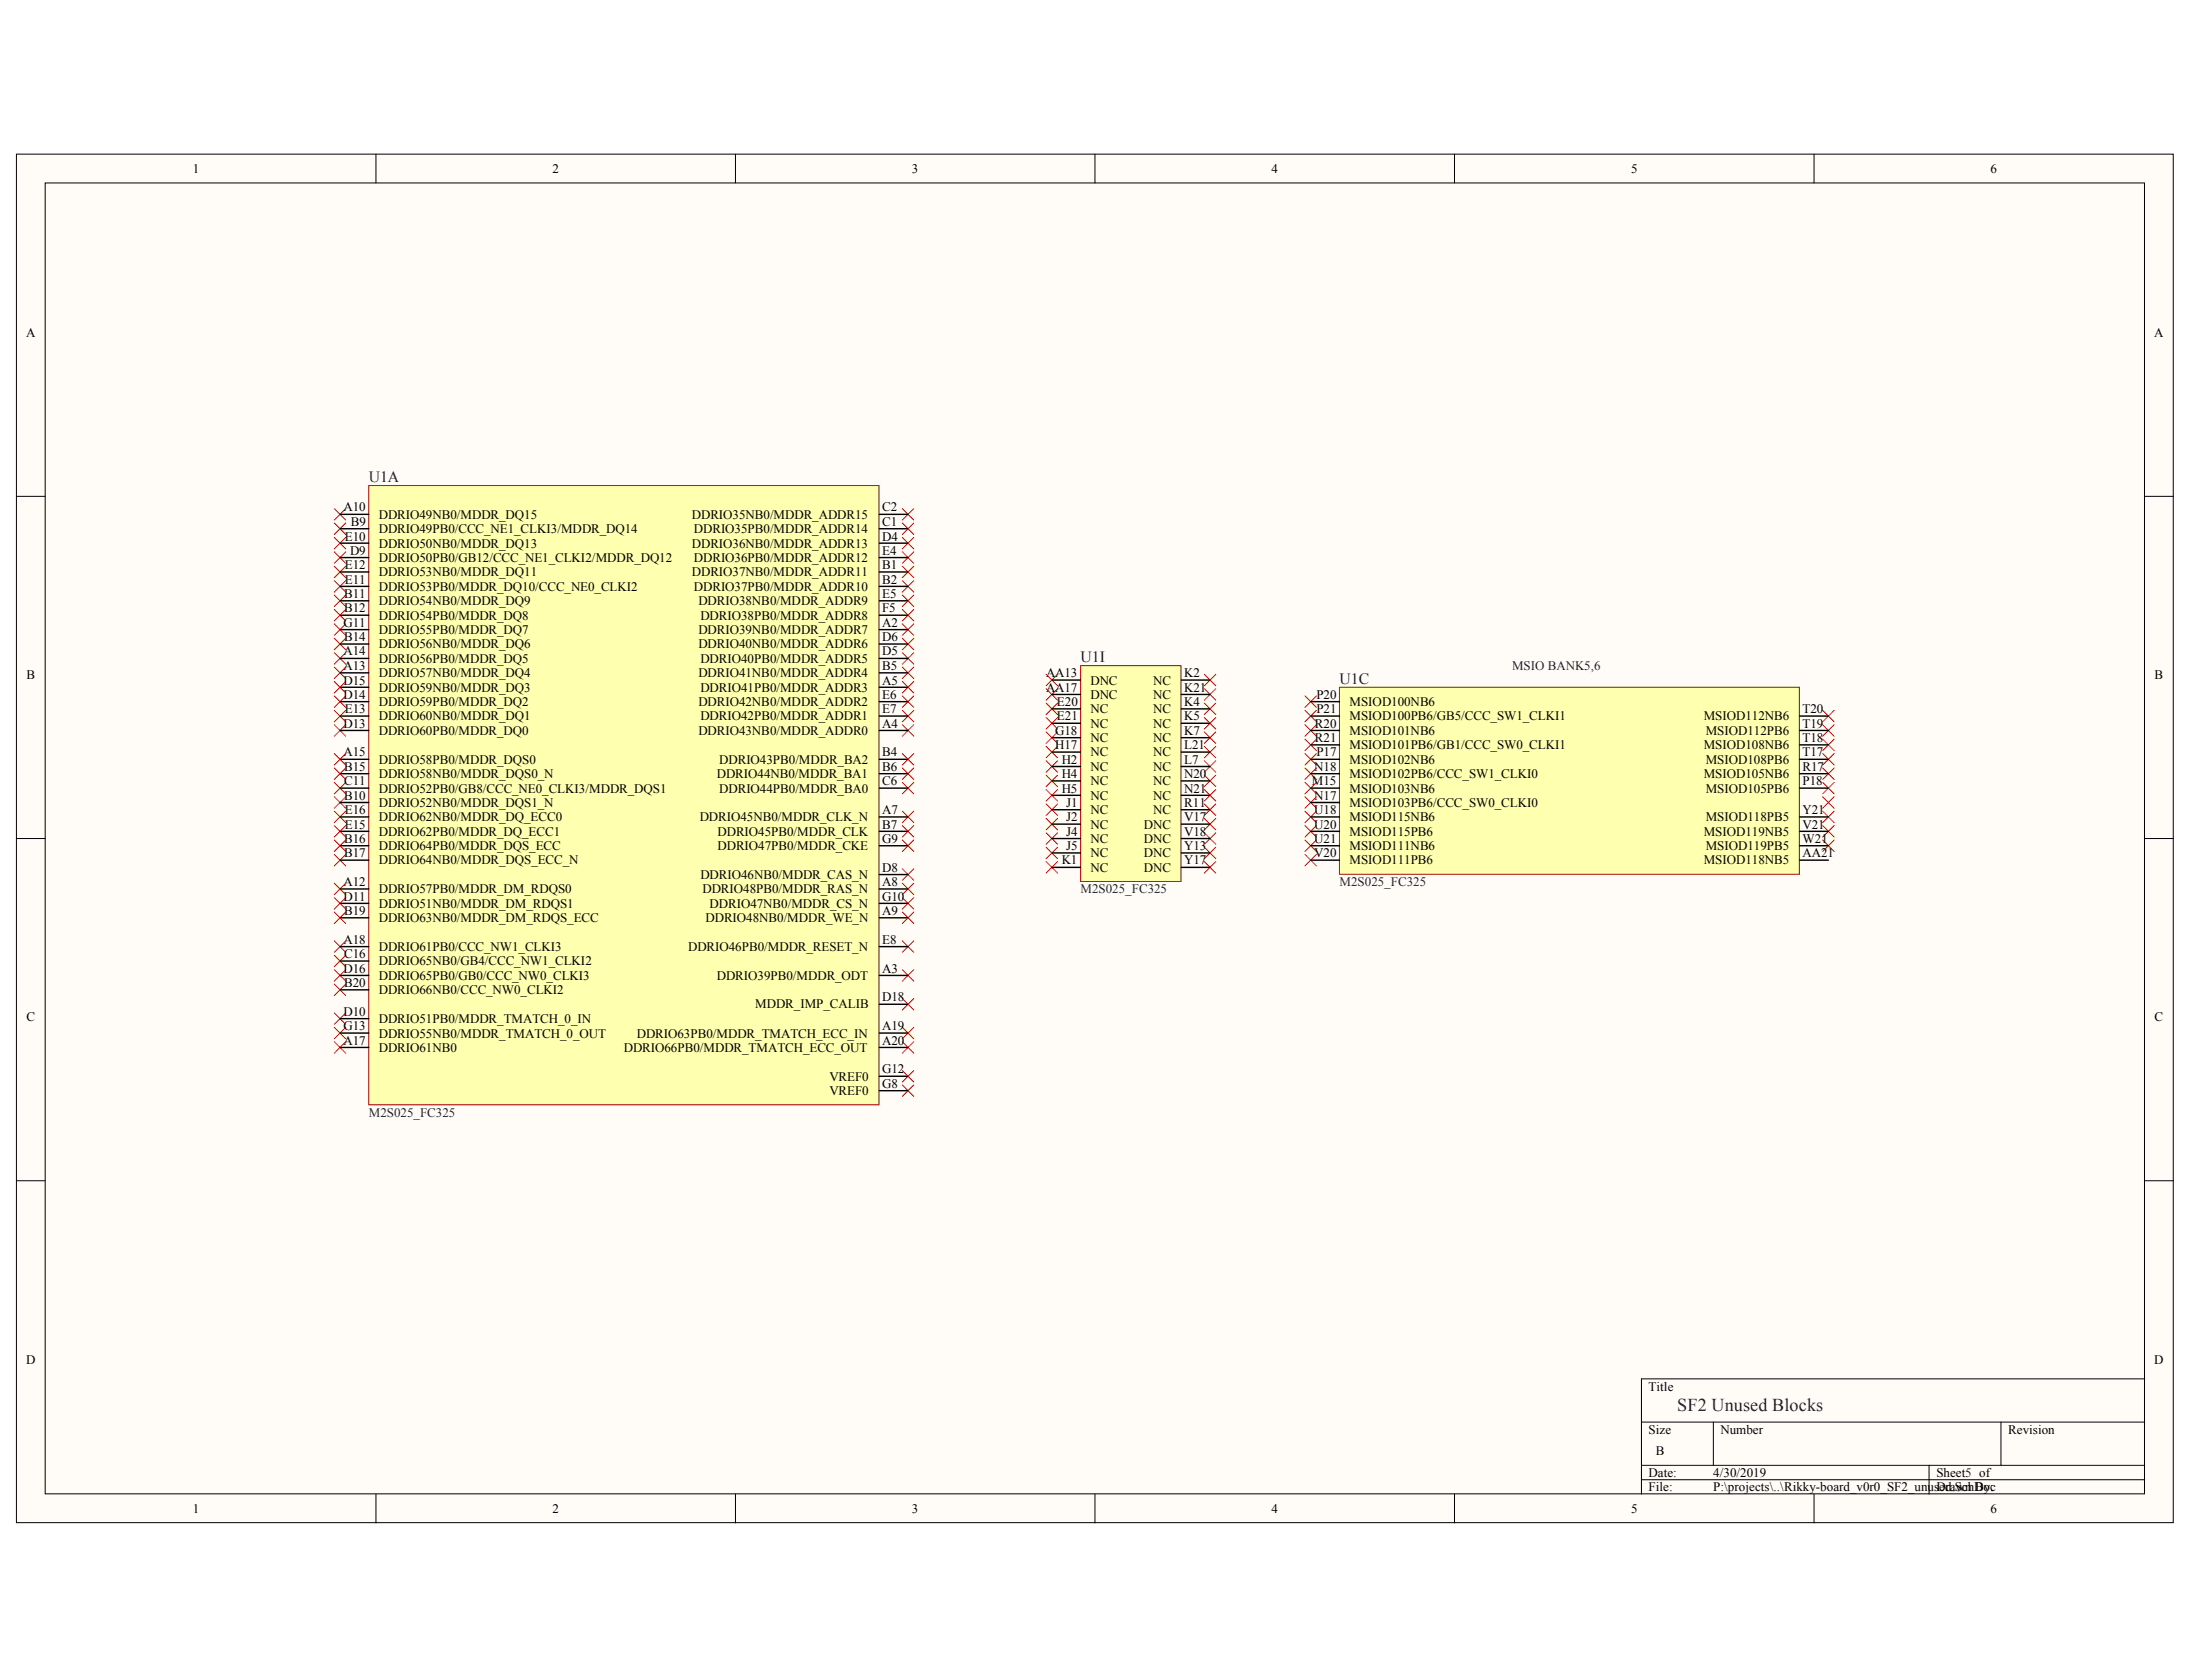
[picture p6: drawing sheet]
<svg xmlns="http://www.w3.org/2000/svg" width="271mm" height="207mm" viewBox="0 0 271 207" stroke-linecap="round" stroke-linejoin="round" font-family="sans-serif">
<defs><g id="words">
<text font-size="2.2" fill="#000080" x="206.8" y="174">SF2 Unused Blocks</text>
<g font-size="1.9" fill="#000080">
<text x="45.5" y="59.5">U1A</text>
<text x="133.3" y="81.7">U1I</text>
<text x="165.2" y="84.3">U1C</text>
</g>
<g font-size="1.6">
<text x="23.8" y="21.3">1</text>
<text x="68.1" y="21.3">2</text>
<text x="112.5" y="21.3">3</text>
<text x="156.8" y="21.3">4</text>
<text x="201.2" y="21.3">5</text>
<text x="245.5" y="21.3">6</text>
<text x="3.2" y="41.6">A</text>
<text x="265.7" y="41.6">A</text>
<text x="42.4" y="63.1">A10</text>
<text x="43.3" y="64.9">B9</text>
<text x="46.7" y="64">DDRIO49NB0/MDDR_DQ15</text>
<text x="46.7" y="65.7">DDRIO49PB0/CCC_NE1_CLKI3/MDDR_DQ14</text>
<text x="85.3" y="64">DDRIO35NB0/MDDR_ADDR15</text>
<text x="85.6" y="65.7">DDRIO35PB0/MDDR_ADDR14</text>
<text x="108.8" y="64.9">C1</text>
<text x="108.8" y="63.1">C2</text>
<text x="42.5" y="66.7">E10</text>
<text x="42.5" y="70.2">E12</text>
<text x="42.5" y="72">E11</text>
<text x="43.2" y="68.4">D9</text>
<text x="46.7" y="67.6">DDRIO50NB0/MDDR_DQ13</text>
<text x="46.7" y="69.3">DDRIO50PB0/GB12/CCC_NE1_CLKI2/MDDR_DQ12</text>
<text x="46.7" y="71.1">DDRIO53NB0/MDDR_DQ11</text>
<text x="85.3" y="67.6">DDRIO36NB0/MDDR_ADDR13</text>
<text x="85.3" y="71.1">DDRIO37NB0/MDDR_ADDR11</text>
<text x="85.6" y="69.3">DDRIO36PB0/MDDR_ADDR12</text>
<text x="108.8" y="66.7">D4</text>
<text x="108.8" y="68.4">E4</text>
<text x="108.8" y="70.2">B1</text>
<text x="108.8" y="72">B2</text>
<text x="42.4" y="77.3">G11</text>
<text x="42.4" y="73.8">B11</text>
<text x="42.4" y="75.5">B12</text>
<text x="46.7" y="72.9">DDRIO53PB0/MDDR_DQ10/CCC_NE0_CLKI2</text>
<text x="46.7" y="74.6">DDRIO54NB0/MDDR_DQ9</text>
<text x="46.7" y="76.4">DDRIO54PB0/MDDR_DQ8</text>
<text x="85.6" y="72.9">DDRIO37PB0/MDDR_ADDR10</text>
<text x="86.1" y="74.6">DDRIO38NB0/MDDR_ADDR9</text>
<text x="86.4" y="76.4">DDRIO38PB0/MDDR_ADDR8</text>
<text x="108.8" y="73.8">E5</text>
<text x="108.8" y="75.5">F5</text>
<text x="108.8" y="77.3">A2</text>
<text x="3.2" y="83.8">B</text>
<text x="42.4" y="80.8">A14</text>
<text x="42.4" y="82.7">A13</text>
<text x="42.4" y="79.1">B14</text>
<text x="46.7" y="78.2">DDRIO55PB0/MDDR_DQ7</text>
<text x="46.7" y="80">DDRIO56NB0/MDDR_DQ6</text>
<text x="46.7" y="81.8">DDRIO56PB0/MDDR_DQ5</text>
<text x="46.7" y="83.5">DDRIO57NB0/MDDR_DQ4</text>
<text x="86.1" y="78.2">DDRIO39NB0/MDDR_ADDR7</text>
<text x="86.1" y="80">DDRIO40NB0/MDDR_ADDR6</text>
<text x="86.1" y="83.5">DDRIO41NB0/MDDR_ADDR4</text>
<text x="86.4" y="81.8">DDRIO40PB0/MDDR_ADDR5</text>
<text x="108.8" y="79.1">D6</text>
<text x="108.8" y="80.8">D5</text>
<text x="108.8" y="82.7">B5</text>
<text x="129" y="83.5">AA13</text>
<text x="146" y="83.5">K2</text>
<text x="265.7" y="83.8">B</text>
<text x="42.4" y="84.4">D15</text>
<text x="42.4" y="86.2">D14</text>
<text x="42.4" y="89.7">D13</text>
<text x="42.5" y="88">E13</text>
<text x="46.7" y="85.3">DDRIO59NB0/MDDR_DQ3</text>
<text x="46.7" y="87.1">DDRIO59PB0/MDDR_DQ2</text>
<text x="46.7" y="88.9">DDRIO60NB0/MDDR_DQ1</text>
<text x="86.1" y="87.1">DDRIO42NB0/MDDR_ADDR2</text>
<text x="86.4" y="85.3">DDRIO41PB0/MDDR_ADDR3</text>
<text x="86.4" y="88.9">DDRIO42PB0/MDDR_ADDR1</text>
<text x="108.8" y="84.4">A5</text>
<text x="108.8" y="86.2">E6</text>
<text x="108.8" y="88">E7</text>
<text x="108.8" y="89.7">A4</text>
<text x="129" y="85.3">AA17</text>
<text x="130.3" y="87.1">E20</text>
<text x="130.3" y="88.9">E21</text>
<text x="134.5" y="88">NC</text>
<text x="134.5" y="89.7">NC</text>
<text x="134.5" y="86.2">DNC</text>
<text x="134.5" y="84.4">DNC</text>
<text x="142.2" y="88">NC</text>
<text x="142.2" y="89.7">NC</text>
<text x="142.2" y="84.4">NC</text>
<text x="142.2" y="86.2">NC</text>
<text x="146" y="87.1">K4</text>
<text x="146" y="88.9">K5</text>
<text x="146" y="85.3">K21</text>
<text x="162.2" y="89.7">R20</text>
<text x="162.3" y="88">P21</text>
<text x="162.3" y="86.2">P20</text>
<text x="166.4" y="88.9">MSIOD100PB6/GB5/CCC_SW1_CLKI1</text>
<text x="166.4" y="87.1">MSIOD100NB6</text>
<text x="210.1" y="88.9">MSIOD112NB6</text>
<text x="222.3" y="88">T20</text>
<text x="222.3" y="89.7">T19</text>
<text x="42.4" y="93.3">A15</text>
<text x="42.4" y="95.1">B15</text>
<text x="46.7" y="96">DDRIO58NB0/MDDR_DQS0_N</text>
<text x="46.7" y="94.2">DDRIO58PB0/MDDR_DQS0</text>
<text x="46.7" y="90.6">DDRIO60PB0/MDDR_DQ0</text>
<text x="86.1" y="90.6">DDRIO43NB0/MDDR_ADDR0</text>
<text x="88.4" y="96">DDRIO44NB0/MDDR_BA1</text>
<text x="88.7" y="94.2">DDRIO43PB0/MDDR_BA2</text>
<text x="108.8" y="93.3">B4</text>
<text x="108.8" y="95.1">B6</text>
<text x="130.1" y="90.6">G18</text>
<text x="130.1" y="92.4">H17</text>
<text x="130.9" y="96">H4</text>
<text x="130.9" y="94.2">H2</text>
<text x="134.5" y="95.1">NC</text>
<text x="134.5" y="91.5">NC</text>
<text x="134.5" y="93.3">NC</text>
<text x="142.2" y="91.5">NC</text>
<text x="142.2" y="95.1">NC</text>
<text x="142.2" y="93.3">NC</text>
<text x="146" y="90.6">K7</text>
<text x="146" y="94.2">L7</text>
<text x="146" y="92.4">L21</text>
<text x="146" y="96">N20</text>
<text x="162.1" y="95.1">N18</text>
<text x="162.2" y="91.5">R21</text>
<text x="162.3" y="93.3">P17</text>
<text x="166.4" y="90.6">MSIOD101NB6</text>
<text x="166.4" y="92.4">MSIOD101PB6/GB1/CCC_SW0_CLKI1</text>
<text x="166.4" y="94.2">MSIOD102NB6</text>
<text x="166.4" y="96">MSIOD102PB6/CCC_SW1_CLKI0</text>
<text x="210.1" y="92.4">MSIOD108NB6</text>
<text x="210.1" y="96">MSIOD105NB6</text>
<text x="210.4" y="90.6">MSIOD112PB6</text>
<text x="210.4" y="94.2">MSIOD108PB6</text>
<text x="222.3" y="91.5">T18</text>
<text x="222.3" y="93.3">T17</text>
<text x="222.3" y="95.1">R17</text>
<text x="42.4" y="98.6">B10</text>
<text x="42.4" y="96.9">C11</text>
<text x="42.5" y="100.4">E16</text>
<text x="46.7" y="99.5">DDRIO52NB0/MDDR_DQS1_N</text>
<text x="46.7" y="97.8">DDRIO52PB0/GB8/CCC_NE0_CLKI3/MDDR_DQS1</text>
<text x="46.7" y="101.3">DDRIO62NB0/MDDR_DQ_ECC0</text>
<text x="86.3" y="101.3">DDRIO45NB0/MDDR_CLK_N</text>
<text x="88.7" y="97.8">DDRIO44PB0/MDDR_BA0</text>
<text x="108.8" y="96.9">C6</text>
<text x="108.8" y="100.4">A7</text>
<text x="130.9" y="97.8">H5</text>
<text x="131.5" y="101.3">J2</text>
<text x="131.5" y="99.5">J1</text>
<text x="134.5" y="96.9">NC</text>
<text x="134.5" y="98.6">NC</text>
<text x="134.5" y="100.4">NC</text>
<text x="142.2" y="98.6">NC</text>
<text x="142.2" y="96.9">NC</text>
<text x="142.2" y="100.4">NC</text>
<text x="146" y="97.8">N21</text>
<text x="146" y="99.5">R11</text>
<text x="146" y="101.3">V17</text>
<text x="161.8" y="96.9">M15</text>
<text x="162.1" y="98.6">N17</text>
<text x="162.1" y="100.4">U18</text>
<text x="166.4" y="97.8">MSIOD103NB6</text>
<text x="166.4" y="99.5">MSIOD103PB6/CCC_SW0_CLKI0</text>
<text x="166.4" y="101.3">MSIOD115NB6</text>
<text x="210.4" y="97.8">MSIOD105PB6</text>
<text x="210.4" y="101.3">MSIOD118PB5</text>
<text x="222.3" y="96.9">P18</text>
<text x="222.3" y="100.4">Y21</text>
<text x="42.4" y="105.7">B17</text>
<text x="42.4" y="104">B16</text>
<text x="42.5" y="102.2">E15</text>
<text x="46.7" y="103.1">DDRIO62PB0/MDDR_DQ_ECC1</text>
<text x="46.7" y="106.6">DDRIO64NB0/MDDR_DQS_ECC_N</text>
<text x="46.7" y="104.8">DDRIO64PB0/MDDR_DQS_ECC</text>
<text x="88.5" y="103.1">DDRIO45PB0/MDDR_CLK</text>
<text x="88.5" y="104.8">DDRIO47PB0/MDDR_CKE</text>
<text x="108.8" y="102.2">B7</text>
<text x="108.8" y="107.5">D8</text>
<text x="108.8" y="104">G9</text>
<text x="130.9" y="106.6">K1</text>
<text x="131.5" y="103.1">J4</text>
<text x="131.5" y="104.8">J5</text>
<text x="134.5" y="104">NC</text>
<text x="134.5" y="102.2">NC</text>
<text x="134.5" y="107.5">NC</text>
<text x="134.5" y="105.7">NC</text>
<text x="141.1" y="105.7">DNC</text>
<text x="141.1" y="102.2">DNC</text>
<text x="141.1" y="107.5">DNC</text>
<text x="141.1" y="104">DNC</text>
<text x="146" y="104.8">Y13</text>
<text x="146" y="106.6">Y17</text>
<text x="146" y="103.1">V18</text>
<text x="162.1" y="102.2">U20</text>
<text x="162.1" y="104">U21</text>
<text x="162.1" y="105.7">V20</text>
<text x="166.4" y="103.1">MSIOD115PB6</text>
<text x="166.4" y="104.8">MSIOD111NB6</text>
<text x="166.4" y="106.6">MSIOD111PB6</text>
<text x="210.1" y="103.1">MSIOD119NB5</text>
<text x="210.1" y="106.6">MSIOD118NB5</text>
<text x="210.4" y="104.8">MSIOD119PB5</text>
<text x="222.3" y="102.2">V21</text>
<text x="222.3" y="104">W21</text>
<text x="222.3" y="105.7">AA21</text>
<text x="42.4" y="111.1">D11</text>
<text x="42.4" y="109.3">A12</text>
<text x="42.4" y="112.9">B19</text>
<text x="46.7" y="112">DDRIO51NB0/MDDR_DM_RDQS1</text>
<text x="46.7" y="110.2">DDRIO57PB0/MDDR_DM_RDQS0</text>
<text x="46.7" y="113.7">DDRIO63NB0/MDDR_DM_RDQS_ECC</text>
<text x="86.4" y="108.4">DDRIO46NB0/MDDR_CAS_N</text>
<text x="86.6" y="110.2">DDRIO48PB0/MDDR_RAS_N</text>
<text x="87" y="113.7">DDRIO48NB0/MDDR_WE_N</text>
<text x="87.5" y="112">DDRIO47NB0/MDDR_CS_N</text>
<text x="108.8" y="111.1">G10</text>
<text x="108.8" y="112.9">A9</text>
<text x="108.8" y="109.3">A8</text>
<text x="42.4" y="116.4">A18</text>
<text x="42.4" y="120">D16</text>
<text x="42.4" y="118.2">C16</text>
<text x="46.7" y="117.3">DDRIO61PB0/CCC_NW1_CLKI3</text>
<text x="46.7" y="119.1">DDRIO65NB0/GB4/CCC_NW1_CLKI2</text>
<text x="84.9" y="117.3">DDRIO46PB0/MDDR_RESET_N</text>
<text x="108.8" y="120">A3</text>
<text x="108.8" y="116.4">E8</text>
<text x="3.2" y="125.9">C</text>
<text x="42.4" y="125.3">D10</text>
<text x="42.4" y="121.7">B20</text>
<text x="46.7" y="120.8">DDRIO65PB0/GB0/CCC_NW0_CLKI3</text>
<text x="46.7" y="122.6">DDRIO66NB0/CCC_NW0_CLKI2</text>
<text x="88.4" y="120.8">DDRIO39PB0/MDDR_ODT</text>
<text x="93.1" y="124.4">MDDR_IMP_CALIB</text>
<text x="108.8" y="123.5">D18</text>
<text x="265.7" y="125.9">C</text>
<text x="42.4" y="127.1">G13</text>
<text x="42.4" y="128.9">A17</text>
<text x="46.7" y="126.2">DDRIO51PB0/MDDR_TMATCH_0_IN</text>
<text x="46.7" y="128">DDRIO55NB0/MDDR_TMATCH_0_OUT</text>
<text x="46.7" y="129.7">DDRIO61NB0</text>
<text x="76.9" y="129.7">DDRIO66PB0/MDDR_TMATCH_ECC_OUT</text>
<text x="78.5" y="128">DDRIO63PB0/MDDR_TMATCH_ECC_IN</text>
<text x="108.8" y="127.1">A19</text>
<text x="108.8" y="128.9">A20</text>
<text x="102.3" y="133.3">VREF0</text>
<text x="102.3" y="135.1">VREF0</text>
<text x="108.8" y="132.4">G12</text>
<text x="108.8" y="134.2">G8</text>
<text x="3.2" y="168.2">D</text>
<text x="203.3" y="171.5">Title</text>
<text x="265.7" y="168.2">D</text>
<text x="203.3" y="176.8">Size</text>
<text x="204.2" y="179.5">B</text>
<text x="212.2" y="176.8">Number</text>
<text x="247.7" y="176.8">Revision</text>
<text x="203.3" y="182.1">Date:</text>
<text x="203.3" y="184">File:</text>
<text x="211.3" y="182.1">4/30/2019</text>
<text x="211.3" y="184">P:\projects\..\Rikky-board_v0r0_SF2_unused.SchDoc</text>
<text x="238.8" y="182.1">Sheet5 of</text>
<text x="238.8" y="184">Drawn By:</text>
<text x="23.8" y="186.6">1</text>
<text x="68.1" y="186.6">2</text>
<text x="112.5" y="186.6">3</text>
<text x="156.8" y="186.6">4</text>
<text x="201.2" y="186.6">5</text>
<text x="245.5" y="186.6">6</text>
</g>
<g font-size="1.6" fill="#000080">
<text x="186.5" y="82.7">MSIO BANK5,6</text>
<text x="133.3" y="110.2">M2S025_FC325</text>
<text x="165.2" y="109.3">M2S025_FC325</text>
<text x="45.5" y="137.7">M2S025_FC325</text>
</g>
</g></defs>
<g fill="#fffcf8" stroke="#000" stroke-width=".12">
<path d="M2 19h266v168.8h-266z"/>
<path d="M5.6 22.6h258.9v161.6h-258.9z"/>
</g>
<g fill="none" stroke="#000" stroke-width=".12">
<path d="M46.4 19v3.6M90.7 19v3.6M135 19v3.6M179.4 19v3.6M223.7 19v3.6M2 61.2h3.6M264.5 61.2h3.5M2 103.4h3.6M264.5 103.4h3.5M2 145.6h3.6M264.5 145.6h3.5M202.4 175.4h62.1"/>
<path d="M211.3 175.4v5.3M246.8 175.4v5.3M264.5 170.1h-62.1v14.2M46.4 184.3v3.5M90.7 184.3v3.5M135 184.3v3.5M179.4 184.3v3.5M202.4 180.7h62.1M202.4 182.5h62.1M223.7 184.3v3.5M237.9 180.7v3.6"/>
</g>
<g fill="none" stroke="#f00" stroke-width=".12">
<path d="M41.2 62.7l1.4 1.4M41.2 64.5l1.4 1.4M41.2 66.3l1.4 1.4M41.2 68.1l1.4 1.4M41.2 69.8l1.4 1.5M41.2 71.6l1.4 1.4M41.2 73.4l1.4 1.4M41.2 75.2l1.4 1.4M41.2 76.9l1.4 1.5M41.2 78.7l1.4 1.4M42.6 62.7l-1.4 1.4M42.6 64.5l-1.4 1.4"/>
<path d="M42.6 66.3l-1.4 1.4M42.6 68.1l-1.4 1.4M42.6 69.8l-1.4 1.5M42.6 71.6l-1.4 1.4M42.6 73.4l-1.4 1.4M42.6 75.2l-1.4 1.4M42.6 76.9l-1.4 1.5M42.6 78.7l-1.4 1.4M111.3 78.7l1.4 1.4M111.3 76.9l1.4 1.5M111.3 75.2l1.4 1.4M111.3 73.4l1.4 1.4"/>
<path d="M111.3 71.6l1.4 1.4M111.3 69.8l1.4 1.5M111.3 68.1l1.4 1.4M111.3 66.3l1.4 1.4M111.3 64.5l1.4 1.4M111.3 62.7l1.4 1.4M112.7 78.7l-1.4 1.4M112.7 76.9l-1.4 1.5M112.7 75.2l-1.4 1.4M112.7 73.4l-1.4 1.4M112.7 71.6l-1.4 1.4M112.7 69.8l-1.4 1.5"/>
<path d="M112.7 68.1l-1.4 1.4M112.7 66.3l-1.4 1.4M112.7 64.5l-1.4 1.4M112.7 62.7l-1.4 1.4M41.2 80.5l1.4 1.4M41.2 82.3l1.4 1.4M41.2 84.1l1.4 1.4M41.2 85.8l1.4 1.5M41.2 87.6l1.4 1.4M41.2 89.4l1.4 1.4M41.2 92.9l1.4 1.5M41.2 94.7l1.4 1.4"/>
<path d="M41.2 96.5l1.4 1.4M41.2 98.3l1.4 1.4M42.6 80.5l-1.4 1.4M42.6 82.3l-1.4 1.4M42.6 84.1l-1.4 1.4M42.6 85.8l-1.4 1.5M42.6 87.6l-1.4 1.4M42.6 89.4l-1.4 1.4M42.6 92.9l-1.4 1.5M42.6 94.7l-1.4 1.4M42.6 96.5l-1.4 1.4M42.6 98.3l-1.4 1.4"/>
<path d="M111.3 96.5l1.4 1.4M111.3 94.7l1.4 1.4M111.3 92.9l1.4 1.5M111.3 89.4l1.4 1.4M111.3 87.6l1.4 1.4M111.3 85.8l1.4 1.5M111.3 84.1l1.4 1.4M111.3 82.3l1.4 1.4M111.3 80.5l1.4 1.4M112.7 96.5l-1.4 1.4M112.7 94.7l-1.4 1.4M112.7 92.9l-1.4 1.5"/>
<path d="M112.7 89.4l-1.4 1.4M112.7 87.6l-1.4 1.4M112.7 85.8l-1.4 1.5M112.7 84.1l-1.4 1.4M112.7 82.3l-1.4 1.4M112.7 80.5l-1.4 1.4M160.9 98.3l1.4 1.4M160.9 96.5l1.4 1.4M160.9 87.6l1.4 1.4M160.9 85.8l1.4 1.5M160.9 91.2l1.4 1.4M160.9 89.4l1.4 1.4"/>
<path d="M160.9 94.7l1.4 1.4M160.9 92.9l1.4 1.5M162.3 98.3l-1.4 1.4M162.3 96.5l-1.4 1.4M162.3 87.6l-1.4 1.4M162.3 85.8l-1.4 1.5M162.3 91.2l-1.4 1.4M162.3 89.4l-1.4 1.4M162.3 94.7l-1.4 1.4M162.3 92.9l-1.4 1.5M224.8 89.4l1.4 1.4M224.8 87.6l1.4 1.4"/>
<path d="M224.8 92.9l1.4 1.5M224.8 91.2l1.4 1.4M224.8 96.5l1.4 1.4M224.8 94.7l1.4 1.4M224.8 98.3l1.4 1.4M226.2 89.4l-1.4 1.4M226.2 87.6l-1.4 1.4M226.2 92.9l-1.4 1.5M226.2 91.2l-1.4 1.4M226.2 96.5l-1.4 1.4M226.2 94.7l-1.4 1.4M226.2 98.3l-1.4 1.4"/>
<path d="M41.2 100l1.4 1.5M41.2 101.8l1.4 1.4M41.2 103.6l1.4 1.4M41.2 105.4l1.4 1.4M41.2 108.9l1.4 1.5M41.2 110.7l1.4 1.4M41.2 112.5l1.4 1.4M41.2 116l1.4 1.5M41.2 117.8l1.4 1.4M41.2 119.6l1.4 1.4M42.6 100l-1.4 1.5M42.6 101.8l-1.4 1.4"/>
<path d="M42.6 103.6l-1.4 1.4M42.6 105.4l-1.4 1.4M42.6 108.9l-1.4 1.5M42.6 110.7l-1.4 1.4M42.6 112.5l-1.4 1.4M42.6 116l-1.4 1.5M42.6 117.8l-1.4 1.4M42.6 119.6l-1.4 1.4M111.3 119.6l1.4 1.4M111.3 116l1.4 1.5M111.3 112.5l1.4 1.4M111.3 110.7l1.4 1.4"/>
<path d="M111.3 108.9l1.4 1.5M111.3 107.2l1.4 1.4M111.3 103.6l1.4 1.4M111.3 101.8l1.4 1.4M111.3 100l1.4 1.5M112.7 119.6l-1.4 1.4M112.7 116l-1.4 1.5M112.7 112.5l-1.4 1.4M112.7 110.7l-1.4 1.4M112.7 108.9l-1.4 1.5M112.7 107.2l-1.4 1.4M112.7 103.6l-1.4 1.4"/>
<path d="M112.7 101.8l-1.4 1.4M112.7 100l-1.4 1.5M129 102.7l1.4 1.4M129 104.5l1.4 1.4M129 106.3l1.4 1.4M130.4 102.7l-1.4 1.4M130.4 104.5l-1.4 1.4M130.4 106.3l-1.4 1.4M148.5 104.5l1.4 1.4M148.5 106.3l1.4 1.4M148.5 102.7l1.4 1.4M149.9 104.5l-1.4 1.4"/>
<path d="M149.9 106.3l-1.4 1.4M149.9 102.7l-1.4 1.4M160.9 100l1.4 1.5M160.9 105.4l1.4 1.4M160.9 103.6l1.4 1.4M160.9 101.8l1.4 1.4M162.3 100l-1.4 1.5M162.3 105.4l-1.4 1.4M162.3 103.6l-1.4 1.4M162.3 101.8l-1.4 1.4M224.8 100l1.4 1.5M224.8 103.6l1.4 1.4"/>
<path d="M224.8 101.8l1.4 1.4M226.2 100l-1.4 1.5M226.2 103.6l-1.4 1.4M226.2 101.8l-1.4 1.4M41.2 121.4l1.4 1.4M41.2 124.9l1.4 1.4M41.2 126.7l1.4 1.4M41.2 128.5l1.4 1.4M42.6 121.4l-1.4 1.4M42.6 124.9l-1.4 1.4M42.6 126.7l-1.4 1.4M42.6 128.5l-1.4 1.4"/>
<path d="M111.3 123.1l1.4 1.5M111.3 126.7l1.4 1.4M111.3 128.5l1.4 1.4M111.3 132l1.4 1.5M111.3 133.8l1.4 1.4M112.7 123.1l-1.4 1.5M112.7 126.7l-1.4 1.4M112.7 128.5l-1.4 1.4M112.7 132l-1.4 1.5M112.7 133.8l-1.4 1.4"/>
</g>
<path d="M45.5 59.9h62.9v76.4h-62.9z" fill="#ffffb0" stroke="#800000" stroke-width=".12"/>
<g fill="none" stroke="#000" stroke-width=".18">
<path d="M41.9 65.2h3.6M41.9 67h3.6M41.9 68.8h3.6M41.9 70.5h3.6M41.9 72.3h3.6M41.9 74.1h3.6M41.9 75.9h3.6M41.9 77.7h3.6M41.9 79.4h3.6M41.9 63.4h3.6M108.4 65.2h3.6M108.4 67h3.6"/>
<path d="M108.4 68.8h3.6M108.4 70.5h3.6M108.4 72.3h3.6M108.4 74.1h3.6M108.4 75.9h3.6M108.4 77.7h3.6M108.4 79.4h3.6M108.4 63.4h3.6M41.9 81.2h3.6M41.9 83h3.6M41.9 84.8h3.6M41.9 86.5h3.6"/>
<path d="M41.9 88.3h3.6M41.9 90.1h3.6M41.9 93.6h3.6M41.9 95.4h3.6M41.9 97.2h3.6M41.9 99h3.6M108.4 81.2h3.6M108.4 83h3.6M108.4 84.8h3.6M108.4 86.5h3.6M108.4 88.3h3.6M108.4 90.1h3.6"/>
<path d="M108.4 93.6h3.6M108.4 95.4h3.6M108.4 97.2h3.6M41.9 100.8h3.6M41.9 102.5h3.6M41.9 116.8h3.6M41.9 111.4h3.6M41.9 104.3h3.6M41.9 113.2h3.6M41.9 109.6h3.6M41.9 106.1h3.6M41.9 118.5h3.6"/>
<path d="M108.4 100.8h3.6M108.4 102.5h3.6M108.4 107.9h3.6M108.4 116.8h3.6M108.4 111.4h3.6M108.4 104.3h3.6M108.4 113.2h3.6M108.4 109.6h3.6M41.9 120.3h3.6M41.9 125.6h3.6M41.9 127.4h3.6M41.9 129.2h3.6"/>
<path d="M41.9 122.1h3.6M108.4 120.3h3.6M108.4 127.4h3.6M108.4 129.2h3.6M108.4 123.9h3.6M108.4 132.7h3.6M108.4 134.5h3.6"/>
</g>
<path d="M165.2 84.8h56.7v23h-56.7z" fill="#ffffb0" stroke="#800000" stroke-width=".12"/>
<g fill="none" stroke="#000" stroke-width=".18">
<path d="M161.6 88.3h3.6M161.6 90.1h3.6M161.6 91.9h3.6M161.6 93.6h3.6M161.6 95.4h3.6M161.6 97.2h3.6M161.6 99h3.6M161.6 86.5h3.6M221.9 88.3h3.6M221.9 90.1h3.6M221.9 91.9h3.6M221.9 93.6h3.6"/>
<path d="M221.9 95.4h3.6M221.9 97.2h3.6M161.6 100.8h3.6M161.6 102.5h3.6M161.6 104.3h3.6M161.6 106.1h3.6M221.9 100.8h3.6M221.9 102.5h3.6M221.9 104.3h3.6M221.9 106.1h3.6"/>
</g>
<g fill="none" stroke="#f00" stroke-width=".12">
<path d="M129 83.2l1.4 1.4M129 84.9l1.4 1.5M129 86.7l1.4 1.4M129 88.5l1.4 1.4M129 90.3l1.4 1.4M129 92l1.4 1.5M129 93.8l1.4 1.4M129 95.6l1.4 1.4M129 97.4l1.4 1.4M129 99.2l1.4 1.4M130.4 83.2l-1.4 1.4M130.4 84.9l-1.4 1.5"/>
<path d="M130.4 86.7l-1.4 1.4M130.4 88.5l-1.4 1.4M130.4 90.3l-1.4 1.4M130.4 92l-1.4 1.5M130.4 93.8l-1.4 1.4M130.4 95.6l-1.4 1.4M130.4 97.4l-1.4 1.4M130.4 99.2l-1.4 1.4M148.5 83.2l1.4 1.4M148.5 84.9l1.4 1.5M148.5 86.7l1.4 1.4M148.5 88.5l1.4 1.4"/>
<path d="M148.5 90.3l1.4 1.4M148.5 92l1.4 1.5M148.5 93.8l1.4 1.4M148.5 95.6l1.4 1.4M148.5 97.4l1.4 1.4M148.5 99.2l1.4 1.4M149.9 83.2l-1.4 1.4M149.9 84.9l-1.4 1.5M149.9 86.7l-1.4 1.4M149.9 88.5l-1.4 1.4M149.9 90.3l-1.4 1.4M149.9 92l-1.4 1.5"/>
<path d="M149.9 93.8l-1.4 1.4M149.9 95.6l-1.4 1.4M149.9 97.4l-1.4 1.4M149.9 99.2l-1.4 1.4M129 100.9l1.4 1.5M130.4 100.9l-1.4 1.5M148.5 100.9l1.4 1.5M149.9 100.9l-1.4 1.5"/>
</g>
<path d="M133.3 82.1h12.3v26.6h-12.3z" fill="#ffffb0" stroke="#800000" stroke-width=".12"/>
<g fill="none" stroke="#000" stroke-width=".18">
<path d="M129.7 87.4h3.6M129.7 89.2h3.6M129.7 91h3.6M129.7 94.5h3.6M129.7 83.9h3.6M129.7 96.3h3.6M129.7 98.1h3.6M129.7 99.9h3.6M129.7 92.8h3.6M129.7 85.7h3.6M145.7 87.4h3.5M145.7 89.2h3.5"/>
<path d="M145.7 91h3.5M145.7 94.5h3.5M145.7 83.9h3.5M145.7 96.3h3.5M145.7 98.1h3.5M145.7 99.9h3.5M145.7 92.8h3.5M145.7 85.7h3.5M129.7 103.4h3.6M129.7 101.6h3.6M129.7 107h3.6M129.7 105.2h3.6"/>
<path d="M145.7 103.4h3.5M145.7 101.6h3.5M145.7 107h3.5M145.7 105.2h3.5"/>
</g>
<use href="#words"/>
</svg>
